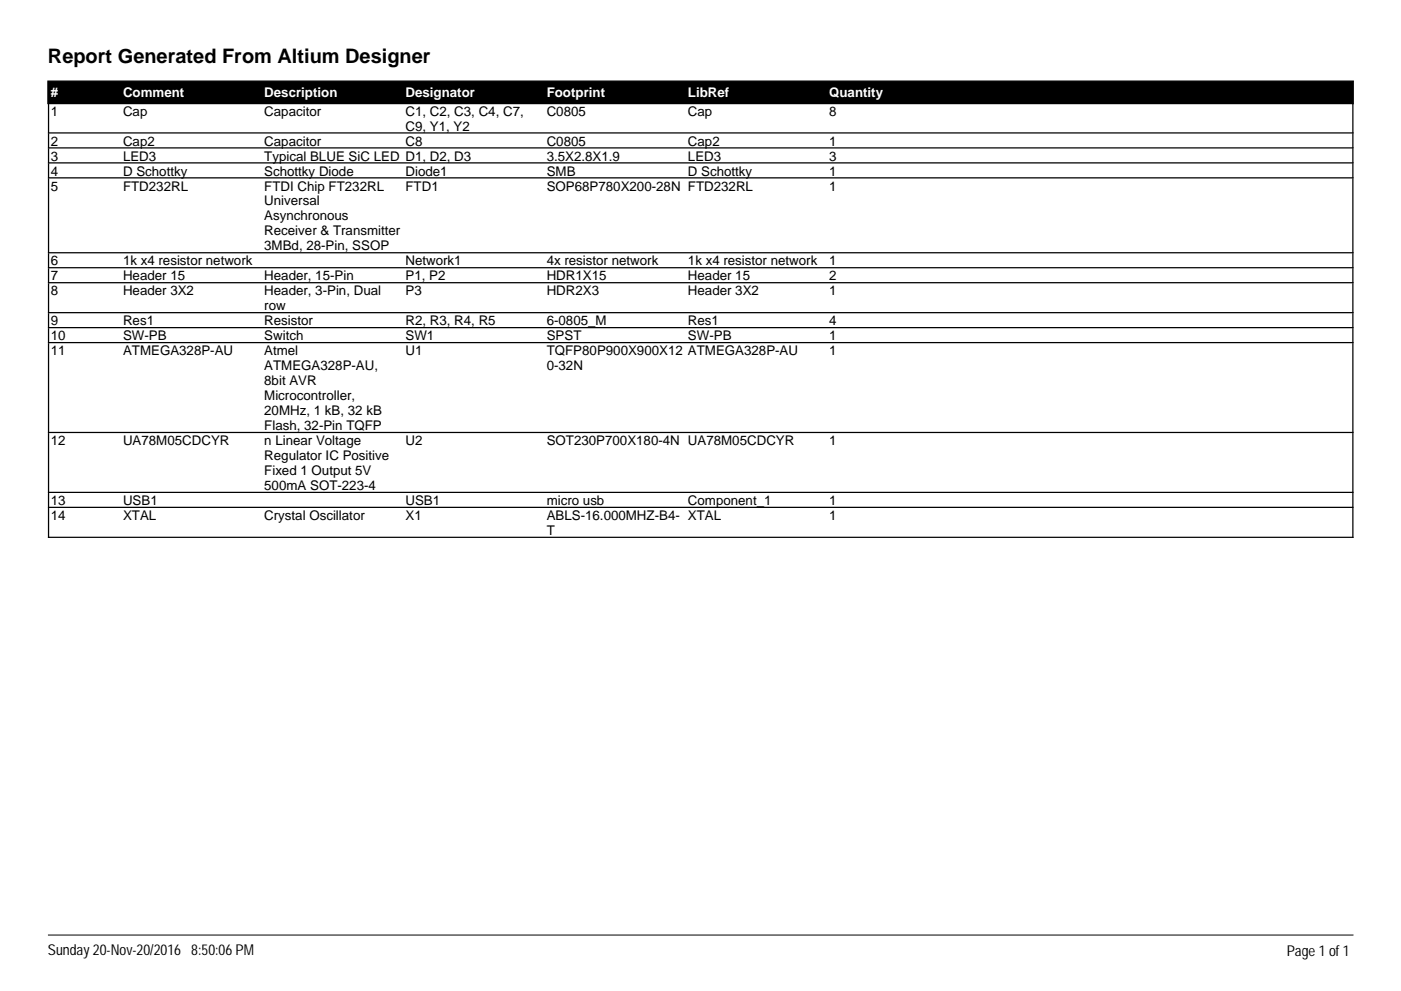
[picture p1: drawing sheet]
<svg xmlns="http://www.w3.org/2000/svg" width="297mm" height="210mm" viewBox="0 0 297 210" stroke-linecap="round" stroke-linejoin="round" font-family="sans-serif">
<defs><g id="words">
<text font-size="4.2" x="10.2" y="13.4">Report Generated From Altium Designer</text>
<g font-size="3.2">
<text x="10.2" y="202.4">Sunday 20-Nov-20/2016 8:50:06 PM</text>
<text x="272.8" y="202.7">Page 1 of 1</text>
</g>
<g font-size="2.8" fill="#fff">
<text x="10.8" y="20.5">#</text>
<text x="26.1" y="20.5">Comment</text>
<text x="56" y="20.5">Description</text>
<text x="86" y="20.5">Designator</text>
<text x="115.9" y="20.5">Footprint</text>
<text x="145.9" y="20.5">LibRef</text>
<text x="175.8" y="20.5">Quantity</text>
</g>
<g font-size="2.8">
<text x="10.8" y="24.5">1</text>
<text x="26.1" y="24.5">Cap</text>
<text x="56" y="24.5">Capacitor</text>
<text x="86" y="24.5">C1, C2, C3, C4, C7,</text>
<text x="86" y="27.7">C9, Y1, Y2</text>
<text x="115.9" y="24.5">C0805</text>
<text x="145.9" y="24.5">Cap</text>
<text x="175.8" y="24.5">8</text>
<text x="10.8" y="30.9">2</text>
<text x="10.8" y="34">3</text>
<text x="26.1" y="30.9">Cap2</text>
<text x="26.1" y="34">LED3</text>
<text x="56" y="30.9">Capacitor</text>
<text x="56" y="34">Typical BLUE SiC LED D1, D2, D3</text>
<text x="86" y="30.9">C8</text>
<text x="115.9" y="30.9">C0805</text>
<text x="115.9" y="34">3.5X2.8X1.9</text>
<text x="145.9" y="30.9">Cap2</text>
<text x="145.9" y="34">LED3</text>
<text x="175.8" y="30.9">1</text>
<text x="175.8" y="34">3</text>
<text x="10.8" y="37.2">4</text>
<text x="10.8" y="40.4">5</text>
<text x="26.1" y="37.2">D Schottky</text>
<text x="26.1" y="40.4">FTD232RL</text>
<text x="56" y="37.2">Schottky Diode</text>
<text x="56" y="40.4">FTDI Chip FT232RL</text>
<text x="86" y="37.2">Diode1</text>
<text x="86" y="40.4">FTD1</text>
<text x="115.9" y="37.2">SMB</text>
<text x="115.9" y="40.4">SOP68P780X200-28N FTD232RL</text>
<text x="145.9" y="37.2">D Schottky</text>
<text x="175.8" y="37.2">1</text>
<text x="175.8" y="40.4">1</text>
<text x="56" y="43.6">Universal</text>
<text x="56" y="46.7">Asynchronous</text>
<text x="56" y="49.9">Receiver &amp; Transmitter</text>
<text x="56" y="53.1">3MBd, 28-Pin, SSOP</text>
<text x="10.8" y="56.3">6</text>
<text x="10.8" y="59.4">7</text>
<text x="26.1" y="56.3">1k x4 resistor network</text>
<text x="26.1" y="59.4">Header 15</text>
<text x="56" y="59.4">Header, 15-Pin</text>
<text x="86" y="56.3">Network1</text>
<text x="86" y="59.4">P1, P2</text>
<text x="115.9" y="56.3">4x resistor network</text>
<text x="115.9" y="59.4">HDR1X15</text>
<text x="145.9" y="56.3">1k x4 resistor network</text>
<text x="145.9" y="59.4">Header 15</text>
<text x="175.8" y="56.3">1</text>
<text x="175.8" y="59.4">2</text>
<text x="10.8" y="62.6">8</text>
<text x="26.1" y="62.6">Header 3X2</text>
<text x="56" y="62.6">Header, 3-Pin, Dual</text>
<text x="56" y="65.8">row</text>
<text x="86" y="62.6">P3</text>
<text x="115.9" y="62.6">HDR2X3</text>
<text x="145.9" y="62.6">Header 3X2</text>
<text x="175.8" y="62.6">1</text>
<text x="10.8" y="69">9</text>
<text x="26.1" y="69">Res1</text>
<text x="56" y="69">Resistor</text>
<text x="86" y="69">R2, R3, R4, R5</text>
<text x="115.9" y="69">6-0805_M</text>
<text x="145.9" y="69">Res1</text>
<text x="175.8" y="69">4</text>
<text x="10.8" y="72.1">10</text>
<text x="10.8" y="75.3">11</text>
<text x="26.1" y="72.1">SW-PB</text>
<text x="26.1" y="75.3">ATMEGA328P-AU</text>
<text x="56" y="72.1">Switch</text>
<text x="56" y="75.3">Atmel</text>
<text x="86" y="72.1">SW1</text>
<text x="86" y="75.3">U1</text>
<text x="115.9" y="72.1">SPST</text>
<text x="115.9" y="75.3">TQFP80P900X900X12 ATMEGA328P-AU</text>
<text x="145.9" y="72.1">SW-PB</text>
<text x="175.8" y="72.1">1</text>
<text x="175.8" y="75.3">1</text>
<text x="56" y="78.5">ATMEGA328P-AU,</text>
<text x="56" y="81.7">8bit AVR</text>
<text x="115.9" y="78.5">0-32N</text>
<text x="56" y="84.8">Microcontroller,</text>
<text x="56" y="88">20MHz, 1 kB, 32 kB</text>
<text x="10.8" y="94.4">12</text>
<text x="26.1" y="94.4">UA78M05CDCYR</text>
<text x="56" y="91.1">Flash, 32-Pin TQFP</text>
<text x="56" y="94.4">n Linear Voltage</text>
<text x="86" y="94.4">U2</text>
<text x="115.9" y="94.4">SOT230P700X180-4N UA78M05CDCYR</text>
<text x="175.8" y="94.4">1</text>
<text x="56" y="97.5">Regulator IC Positive</text>
<text x="56" y="100.7">Fixed 1 Output 5V</text>
<text x="10.8" y="107.1">13</text>
<text x="26.1" y="107.1">USB1</text>
<text x="56" y="103.9">500mA SOT-223-4</text>
<text x="86" y="107.1">USB1</text>
<text x="115.9" y="107.1">micro usb</text>
<text x="145.9" y="107.1">Component_1</text>
<text x="175.8" y="107.1">1</text>
<text x="10.8" y="110.2">14</text>
<text x="26.1" y="110.2">XTAL</text>
<text x="56" y="110.2">Crystal Oscillator</text>
<text x="86" y="110.2">X1</text>
<text x="115.9" y="110.2">ABLS-16.000MHZ-B4- XTAL</text>
<text x="115.9" y="113.4">T</text>
<text x="175.8" y="110.2">1</text>
</g>
</g></defs>
<path d="M10.2 17.2h276.7v4.8h-276.7z" fill="#000" stroke="#000" stroke-width=".26"/>
<g fill="none" stroke="#000" stroke-width=".26">
<path d="M10.2 28.2h276.8M10.2 31.4h276.8M10.2 34.5h276.8M10.2 37.7h276.8M10.3 22v92M286.8 22v92M10.2 53.6h276.8M10.2 56.8h276.8M10.2 59.9h276.8M10.2 66.3h276.8M10.2 69.5h276.8M10.2 72.6h276.8"/>
<path d="M10.2 91.7h276.8M10.2 104.4h276.8M10.2 107.6h276.8M10.2 113.9h276.8"/>
</g>
<path d="M10.2 198.2h276.8" fill="none" stroke="#000" stroke-width=".21"/>
<use href="#words"/>
</svg>
